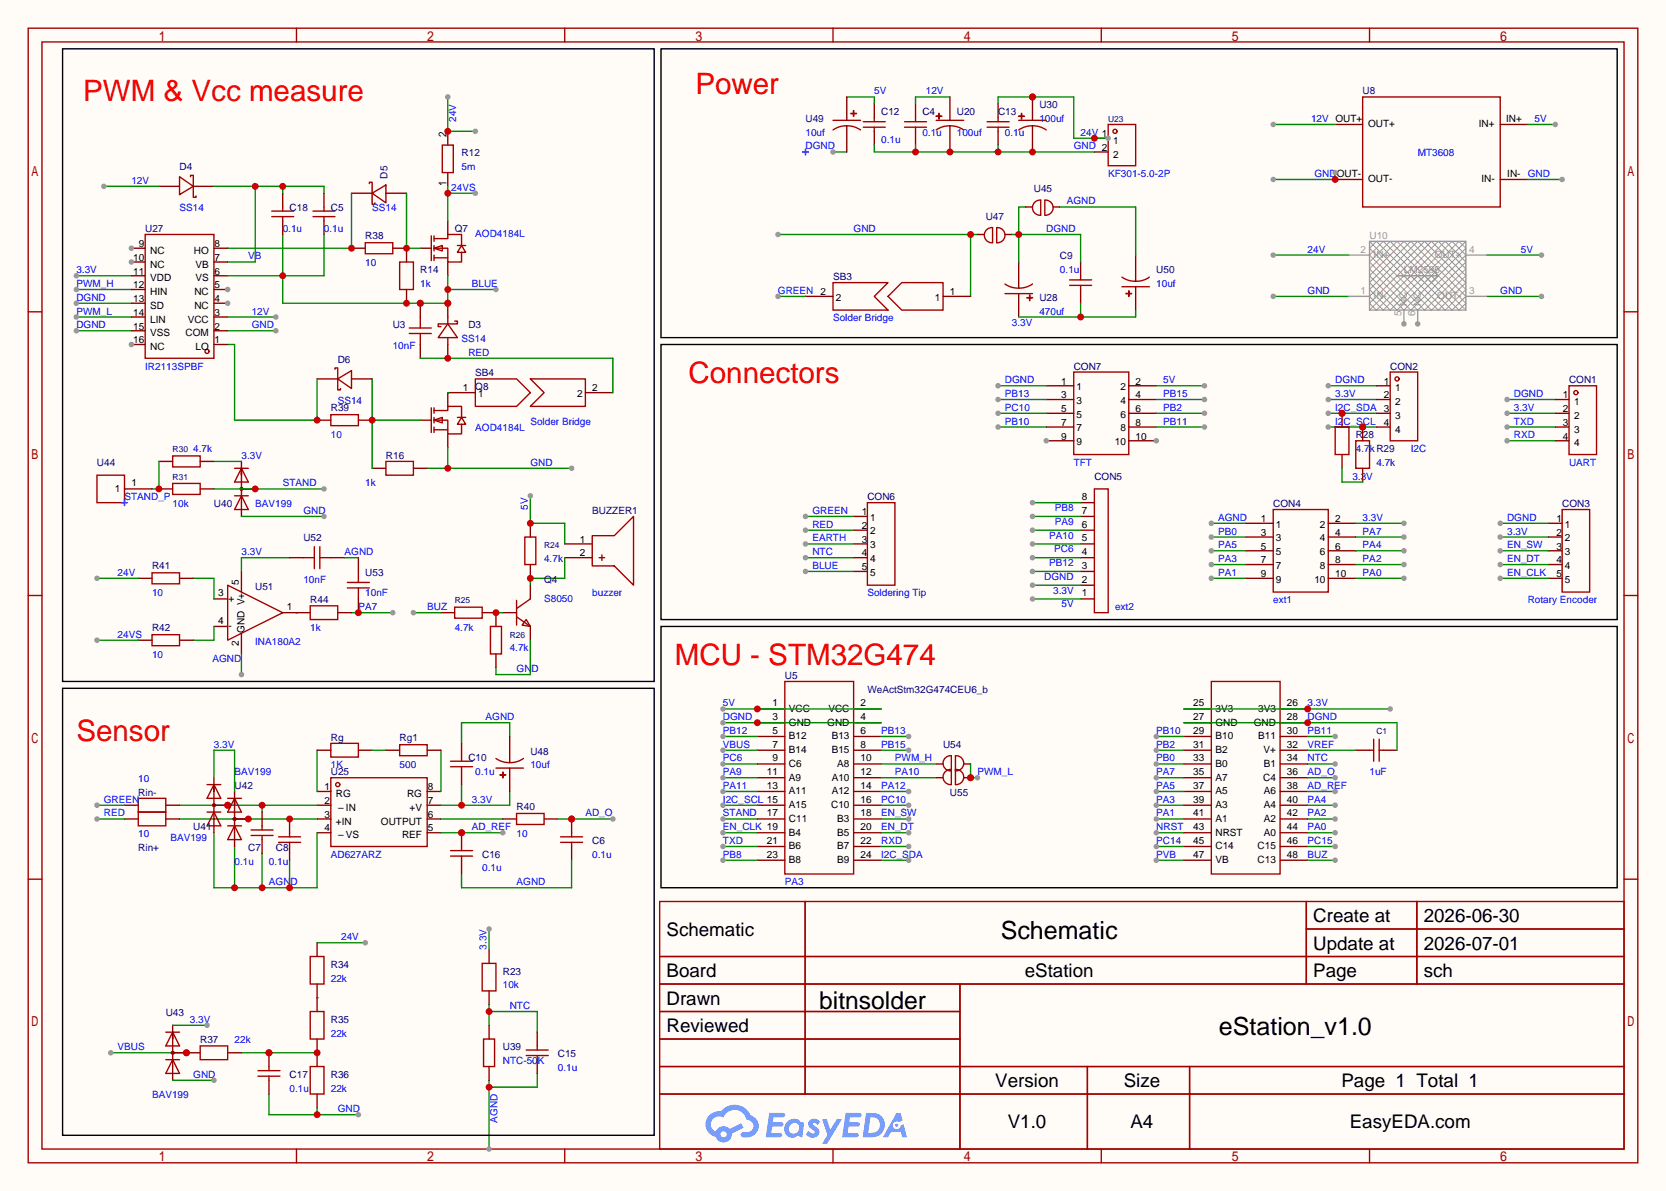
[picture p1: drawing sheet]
<svg xmlns="http://www.w3.org/2000/svg" width="308mm" height="220mm" viewBox="0 0 308 220" stroke-linecap="round" stroke-linejoin="round" font-family="sans-serif">
<defs><g id="words">
<g font-size="5.5" fill="#f00">
<text x="128.4" y="17.4">Power</text>
<text x="15.4" y="18.7">PWM &amp; Vcc measure</text>
<text x="127.1" y="70.8">Connectors</text>
<text x="124.6" y="122.9">MCU - STM32G474</text>
<text x="14.1" y="136.8">Sensor</text>
</g>
<g font-size="4.6">
<text x="184.8" y="173.4">Schematic</text>
<text x="225.1" y="191.2">eStation_v1.0</text>
</g>
<text font-size="4.5" x="151.3" y="186.4">bitnsolder</text>
<g font-size="3.5">
<text x="123.1" y="172.8">Schematic</text>
<text x="242.5" y="170.3">Create at</text>
<text x="262.9" y="170.3">2026-06-30</text>
<text x="242.5" y="175.4">Update at</text>
<text x="262.9" y="175.4">2026-07-01</text>
<text x="123.1" y="180.5">Board</text>
<text x="123.1" y="185.5">Drawn</text>
<text x="189.2" y="180.5">eStation</text>
<text x="242.5" y="180.5">Page</text>
<text x="262.9" y="180.5">sch</text>
<text x="123.1" y="190.6">Reviewed</text>
<text x="183.8" y="200.8">Version</text>
<text x="207.5" y="200.8">Size</text>
<text x="247.7" y="200.8">Page 1 Total 1</text>
<text x="186.1" y="208.4">V1.0</text>
<text x="208.7" y="208.4">A4</text>
<text x="249.2" y="208.4">EasyEDA.com</text>
</g>
<g font-size="1.8" fill="#00f">
<text x="161.4" y="17.4">5V</text>
<text x="170.9" y="17.4">12V</text>
<text x="84.2" y="22.5" transform="rotate(-90 84.2 22.5)">24V</text>
<text x="191.9" y="22.5">100uf</text>
<text x="242.1" y="22.5">12V OUT+</text>
<text x="283.3" y="22.5">5V</text>
<text x="148.7" y="25.1">10uf</text>
<text x="148.7" y="27.6">DGND</text>
<text x="162.7" y="26.3">0.1u</text>
<text x="170.3" y="25.1">0.1u</text>
<text x="176.7" y="25.1">100uf</text>
<text x="185.5" y="25.1">0.1u</text>
<text x="198.2" y="27.6">GND 2</text>
<text x="199.5" y="25.1">24V 1</text>
<text x="261.7" y="28.9">MT3608</text>
<text x="24.3" y="34">12V</text>
<text x="83.3" y="35.2">24VS</text>
<text x="85.2" y="31.4">5m</text>
<text x="204.6" y="32.7">KF301-5.0-2P</text>
<text x="242.7" y="32.7">GNDOUT-</text>
<text x="282.1" y="32.7">GND</text>
<text x="33.1" y="39">SS14</text>
<text x="68.7" y="39">SS14</text>
<text x="197" y="37.8">AGND</text>
<text x="45.8" y="47.9">VB</text>
<text x="52.2" y="42.8">0.1u</text>
<text x="59.8" y="42.8">0.1u</text>
<text x="87.8" y="43.9">AOD4184L</text>
<text x="157.6" y="42.8">GND</text>
<text x="193.2" y="42.8">DGND</text>
<text x="241.4" y="46.7">24V</text>
<text x="280.8" y="46.7">5V</text>
<text x="14.1" y="53">PWM_H</text>
<text x="14.1" y="50.5">3.3V</text>
<text x="67.4" y="49.2">10</text>
<text x="77.6" y="53">1k</text>
<text x="87.1" y="53">BLUE</text>
<text x="195.7" y="50.5">0.1u</text>
<text x="213.5" y="53">10uf</text>
<text x="14.1" y="55.5">DGND</text>
<text x="14.1" y="58.1">PWM_L</text>
<text x="46.5" y="58.1">12V</text>
<text x="143.6" y="54.3">GREEN</text>
<text x="153.8" y="59.4">Solder Bridge</text>
<text x="191.9" y="58.1">470uf</text>
<text x="241.4" y="54.3">GND</text>
<text x="277" y="54.3">GND</text>
<text x="14.1" y="60.6">DGND</text>
<text x="46.5" y="60.6">GND</text>
<text x="72.5" y="64.4">10nF</text>
<text x="85.2" y="63.2">SS14</text>
<text x="86.5" y="65.7">RED</text>
<text x="186.8" y="60.1">3.3V</text>
<text x="26.8" y="68.2">IR2113SPBF</text>
<text x="185.5" y="70.8">DGND</text>
<text x="214.8" y="70.8">5V</text>
<text x="246.5" y="70.8">DGND</text>
<text x="62.4" y="74.6">SS14</text>
<text x="185.5" y="73.3">PB13</text>
<text x="185.5" y="75.9">PC10</text>
<text x="214.8" y="73.3">PB15</text>
<text x="214.8" y="75.9">PB2</text>
<text x="246.5" y="73.3">3.3V</text>
<text x="246.5" y="75.9">I2C_SDA</text>
<text x="279.5" y="73.3">DGND</text>
<text x="279.5" y="75.9">3.3V</text>
<text x="35.7" y="83.5">4.7k</text>
<text x="61.1" y="80.9">10</text>
<text x="87.8" y="79.7">AOD4184L</text>
<text x="97.9" y="78.4">Solder Bridge</text>
<text x="185.5" y="78.4">PB10</text>
<text x="214.8" y="78.4">PB11</text>
<text x="246.5" y="78.4">I2C_SCL</text>
<text x="250.3" y="83.5">4.7k R29</text>
<text x="260.5" y="83.5">I2C</text>
<text x="279.5" y="78.4">TXD</text>
<text x="279.5" y="80.9">RXD</text>
<text x="44.6" y="84.8">3.3V</text>
<text x="52.2" y="89.8">STAND</text>
<text x="67.4" y="89.8">1k</text>
<text x="97.9" y="86">GND</text>
<text x="198.2" y="86">TFT</text>
<text x="249.7" y="88.6">3.3V</text>
<text x="254.1" y="86">4.7k</text>
<text x="289.7" y="86">UART</text>
<text x="23" y="92.4">STAND_P</text>
<text x="31.9" y="93.6">10k</text>
<text x="47.1" y="93.6">BAV199</text>
<text x="56" y="94.9">GND</text>
<text x="97.5" y="94.1" transform="rotate(-90 97.5 94.1)">5V</text>
<text x="150" y="94.9">GREEN</text>
<text x="194.8" y="94.4">PB8</text>
<text x="150" y="97.5">RED</text>
<text x="150" y="100">EARTH</text>
<text x="193.7" y="99.5">PA10</text>
<text x="194.8" y="96.9">PA9</text>
<text x="224.9" y="96.2">AGND</text>
<text x="224.9" y="98.7">PB0</text>
<text x="224.9" y="101.3">PA5</text>
<text x="251.6" y="96.2">3.3V</text>
<text x="251.6" y="98.7">PA7</text>
<text x="251.6" y="101.3">PA4</text>
<text x="278.3" y="96.2">DGND</text>
<text x="278.3" y="98.7">3.3V</text>
<text x="278.3" y="101.3">EN_SW</text>
<text x="21.7" y="106.3">24V</text>
<text x="44.6" y="102.5">3.3V</text>
<text x="56" y="107.6">10nF</text>
<text x="63.6" y="102.5">AGND</text>
<text x="100.5" y="103.8">4.7k</text>
<text x="150" y="102.5">NTC</text>
<text x="150" y="105.1">BLUE</text>
<text x="192.8" y="107.1">DGND</text>
<text x="193.7" y="104.6">PB12</text>
<text x="194.7" y="102">PC6</text>
<text x="224.9" y="103.8">PA3</text>
<text x="224.9" y="106.3">PA1</text>
<text x="251.6" y="103.8">PA2</text>
<text x="251.6" y="106.3">PA0</text>
<text x="278.3" y="103.8">EN_DT</text>
<text x="278.3" y="106.3">EN_CLK</text>
<text x="28.1" y="110.2">10</text>
<text x="66.2" y="112.7">PA7</text>
<text x="67.4" y="110.2">10nF</text>
<text x="78.9" y="112.7">BUZ</text>
<text x="100.5" y="111.2">S8050</text>
<text x="109.3" y="110.2">buzzer</text>
<text x="160.1" y="110.2">Soldering Tip</text>
<text x="194.4" y="109.6">3.3V</text>
<text x="196" y="112.2">5V</text>
<text x="205.9" y="112.7">ext2</text>
<text x="235.1" y="111.4">ext1</text>
<text x="282.1" y="111.4">Rotary Encoder</text>
<text x="21.7" y="117.8">24VS</text>
<text x="47.1" y="119">INA180A2</text>
<text x="57.3" y="116.5">1k</text>
<text x="83.9" y="116.5">4.7k</text>
<text x="28.1" y="121.6">10</text>
<text x="39.2" y="122.3">AGND</text>
<text x="94.1" y="120.3">4.7k</text>
<text x="95.4" y="124.1">GND</text>
<text x="133.5" y="130.5">5V</text>
<text x="241.4" y="130.5">3.3V</text>
<text x="89.7" y="133">AGND</text>
<text x="133.5" y="133">DGND</text>
<text x="133.5" y="135.6">PB12</text>
<text x="162.7" y="135.6">PB13</text>
<text x="213.5" y="135.6">PB10</text>
<text x="241.4" y="133">DGND</text>
<text x="241.4" y="135.6">PB11</text>
<text x="39.5" y="138.1">3.3V</text>
<text x="43.3" y="143.2">BAV199</text>
<text x="61.1" y="141.9">1K</text>
<text x="73.8" y="141.9">500</text>
<text x="87.8" y="143.2">0.1u</text>
<text x="97.9" y="141.9">10uf</text>
<text x="133.5" y="138.1">VBUS</text>
<text x="133.5" y="140.6">PC6</text>
<text x="133.5" y="143.2">PA9</text>
<text x="162.7" y="138.1">PB15</text>
<text x="165.2" y="140.6">PWM_H</text>
<text x="165.2" y="143.2">PA10</text>
<text x="180.5" y="143.2">PWM_L</text>
<text x="213.5" y="138.1">PB2</text>
<text x="213.5" y="140.6">PB0</text>
<text x="213.5" y="143.2">PA7</text>
<text x="241.4" y="138.1">VREF</text>
<text x="241.4" y="143.2">AD_O</text>
<text x="241.4" y="140.6">NTC</text>
<text x="252.9" y="143.2">1uF</text>
<text x="19.2" y="148.3">GREEN</text>
<text x="25.5" y="144.4">10</text>
<text x="87.1" y="148.3">3.3V</text>
<text x="133.5" y="145.7">PA11</text>
<text x="133.5" y="148.3">I2C_SCL 15</text>
<text x="162.7" y="145.7">PA12</text>
<text x="162.7" y="148.3">PC10</text>
<text x="213.5" y="145.7">PA5</text>
<text x="213.5" y="148.3">PA3</text>
<text x="241.4" y="145.7">AD_REF</text>
<text x="241.4" y="148.3">PA4</text>
<text x="19.2" y="150.8">RED</text>
<text x="25.5" y="154.6">10</text>
<text x="31.5" y="155.4">BAV199</text>
<text x="87.1" y="153.3">AD_REF</text>
<text x="95.4" y="154.6">10</text>
<text x="108.1" y="150.8">AD_O</text>
<text x="133.5" y="150.8">STAND</text>
<text x="133.5" y="153.3">EN_CLK 19</text>
<text x="133.5" y="155.9">TXD</text>
<text x="162.7" y="150.8">EN_SW</text>
<text x="162.7" y="153.3">EN_DT</text>
<text x="162.7" y="155.9">RXD</text>
<text x="213.5" y="150.8">PA1</text>
<text x="213.5" y="153.3">NRST</text>
<text x="213.5" y="155.9">PC14</text>
<text x="241.4" y="150.8">PA2</text>
<text x="241.4" y="153.3">PA0</text>
<text x="241.4" y="155.9">PC15</text>
<text x="43.3" y="159.7">0.1u</text>
<text x="49.7" y="159.7">0.1u</text>
<text x="61.1" y="158.4">AD627ARZ</text>
<text x="89" y="161">0.1u</text>
<text x="109.3" y="158.4">0.1u</text>
<text x="133.5" y="158.4">PB8</text>
<text x="162.7" y="158.4">I2C_SDA</text>
<text x="213.5" y="158.4">PVB</text>
<text x="241.4" y="158.4">BUZ</text>
<text x="49.7" y="163.5">AGND</text>
<text x="95.4" y="163.5">AGND</text>
<text x="144.9" y="163.5">PA3</text>
<text x="63" y="173.7">24V</text>
<text x="89.8" y="175.4" transform="rotate(-90 89.8 175.4)">3.3V</text>
<text x="61.1" y="181.3">22k</text>
<text x="92.8" y="182.5">10k</text>
<text x="35.1" y="188.9">3.3V</text>
<text x="61.1" y="191.4">22k</text>
<text x="94.1" y="186.4">NTC</text>
<text x="21.7" y="194">VBUS</text>
<text x="43.3" y="192.7">22k</text>
<text x="92.8" y="196.5">NTC-50K</text>
<text x="103" y="197.8">0.1u</text>
<text x="28.1" y="202.9">BAV199</text>
<text x="35.7" y="199.1">GND</text>
<text x="53.5" y="201.6">0.1u</text>
<text x="61.1" y="201.6">22k</text>
<text x="62.4" y="205.4">GND</text>
<text x="91.9" y="207.4" transform="rotate(-90 91.9 207.4)">AGND</text>
</g>
<g font-size="1.8" fill="#000080">
<text x="251.6" y="17.4">U8</text>
<text x="148.7" y="22.5">U49</text>
<text x="162.7" y="21.3">C12</text>
<text x="170.3" y="21.3">C4</text>
<text x="176.7" y="21.3">U20</text>
<text x="184.3" y="21.3">C13</text>
<text x="191.9" y="20">U30</text>
<text x="85.2" y="28.9">R12</text>
<text x="33.1" y="31.4">D4</text>
<text x="71.5" y="33" transform="rotate(-90 71.5 33)">D5</text>
<text x="190.9" y="35.5">U45</text>
<text x="53.5" y="39">C18</text>
<text x="61.1" y="39">C5</text>
<text x="182" y="40.6">U47</text>
<text x="26.8" y="42.8">U27</text>
<text x="67.4" y="44.1">R38</text>
<text x="83.9" y="42.8">Q7</text>
<text x="195.7" y="47.9">C9</text>
<text x="77.6" y="50.5">R14</text>
<text x="153.8" y="51.7">SB3</text>
<text x="213.5" y="50.5">U50</text>
<text x="191.9" y="55.5">U28</text>
<text x="72.5" y="60.6">U3</text>
<text x="86.5" y="60.6">D3</text>
<text x="62.4" y="67">D6</text>
<text x="87.8" y="69.5">SB4</text>
<text x="198.2" y="68.2">CON7</text>
<text x="256.7" y="68.2">CON2</text>
<text x="289.7" y="70.8">CON1</text>
<text x="61.1" y="75.9">R39</text>
<text x="87.8" y="72.1">Q8</text>
<text x="250.3" y="80.9">R28</text>
<text x="17.9" y="86">U44</text>
<text x="71.2" y="84.8">R16</text>
<text x="202.1" y="88.6">CON5</text>
<text x="39.5" y="93.6">U40</text>
<text x="109.3" y="94.9">BUZZER1</text>
<text x="160.1" y="92.4">CON6</text>
<text x="235.1" y="93.6">CON4</text>
<text x="288.4" y="93.6">CON3</text>
<text x="56" y="100">U52</text>
<text x="28.1" y="105.1">R41</text>
<text x="67.4" y="106.3">U53</text>
<text x="100.5" y="107.6">Q4</text>
<text x="47.1" y="108.9">U51</text>
<text x="57.3" y="111.4">R44</text>
<text x="28.1" y="116.5">R42</text>
<text x="144.9" y="125.4">U5</text>
<text x="160.1" y="127.9">WeActStm32G474CEU6_b</text>
<text x="61.1" y="136.8">Rg</text>
<text x="73.8" y="136.8">Rg1</text>
<text x="61.1" y="143.2">U25</text>
<text x="86.5" y="140.6">C10</text>
<text x="97.9" y="139.4">U48</text>
<text x="174.1" y="138.1">U54</text>
<text x="25.5" y="147">Rin-</text>
<text x="43.3" y="145.7">U42</text>
<text x="95.4" y="149.5">R40</text>
<text x="175.4" y="147">U55</text>
<text x="35.7" y="153.3">U41</text>
<text x="109.3" y="155.9">C6</text>
<text x="25.5" y="157.1">Rin+</text>
<text x="45.8" y="157.1">C7</text>
<text x="50.9" y="157.1">C8</text>
<text x="89" y="158.4">C16</text>
<text x="61.1" y="178.7">R34</text>
<text x="92.8" y="180">R23</text>
<text x="30.6" y="187.6">U43</text>
<text x="61.1" y="188.9">R35</text>
<text x="37" y="192.7">R37</text>
<text x="92.8" y="194">U39</text>
<text x="103" y="195.2">C15</text>
<text x="53.5" y="199.1">C17</text>
<text x="61.1" y="199.1">R36</text>
</g>
<g font-size="1.8">
<text x="252.6" y="23.5">OUT+</text>
<text x="273" y="23.5">IN+</text>
<text x="278.1" y="22.5">IN+</text>
<text x="205.5" y="26.6">1</text>
<text x="205.5" y="29.1">2</text>
<text x="252.6" y="33.7">OUT-</text>
<text x="273.5" y="33.7">IN-</text>
<text x="278.3" y="32.7">IN-</text>
<text x="25.6" y="45.6">9</text>
<text x="27.7" y="46.9">NC</text>
<text x="35.8" y="46.9">HO</text>
<text x="39.6" y="45.6">8</text>
<text x="24.6" y="48.2">10</text>
<text x="24.6" y="50.7">11</text>
<text x="24.6" y="53.2">12</text>
<text x="27.7" y="49.4">NC</text>
<text x="27.7" y="52">VDD</text>
<text x="36.1" y="52">VS</text>
<text x="36.1" y="49.4">VB</text>
<text x="39.6" y="53.2">5</text>
<text x="39.6" y="50.7">6</text>
<text x="39.6" y="48.2">7</text>
<text x="24.6" y="55.8">13</text>
<text x="24.6" y="58.3">14</text>
<text x="27.7" y="54.5">HIN</text>
<text x="27.7" y="57">SD</text>
<text x="27.7" y="59.6">LIN</text>
<text x="34.7" y="59.6">VCC</text>
<text x="35.9" y="57">NC</text>
<text x="35.9" y="54.5">NC</text>
<text x="39.6" y="58.3">3</text>
<text x="39.6" y="55.8">4</text>
<text x="151.5" y="54.5">2</text>
<text x="154.3" y="55.5">2</text>
<text x="172.6" y="55.5">1</text>
<text x="175.4" y="54.5">1</text>
<text x="24.6" y="60.9">15</text>
<text x="24.6" y="63.4">16</text>
<text x="27.7" y="62.1">VSS</text>
<text x="27.7" y="64.7">NC</text>
<text x="34.2" y="62.1">COM</text>
<text x="36.1" y="64.7">LO</text>
<text x="39.6" y="63.4">1</text>
<text x="39.6" y="60.9">2</text>
<text x="196" y="71">1</text>
<text x="209.7" y="71">2</text>
<text x="255.5" y="71">1</text>
<text x="85.5" y="72.3">1</text>
<text x="88.3" y="73.3">1</text>
<text x="106.5" y="73.3">2</text>
<text x="109.3" y="72.3">2</text>
<text x="196" y="76.1">5</text>
<text x="196" y="73.6">3</text>
<text x="198.8" y="77.1">5</text>
<text x="198.8" y="74.6">3</text>
<text x="198.8" y="72">1</text>
<text x="206.9" y="77.1">6</text>
<text x="206.9" y="74.6">4</text>
<text x="206.9" y="72">2</text>
<text x="209.7" y="76.1">6</text>
<text x="209.7" y="73.6">4</text>
<text x="255.5" y="76.1">3</text>
<text x="255.5" y="73.6">2</text>
<text x="257.6" y="77.4">3</text>
<text x="257.6" y="74.8">2</text>
<text x="257.6" y="72.3">1</text>
<text x="288.5" y="76.1">2</text>
<text x="288.5" y="73.6">1</text>
<text x="290.6" y="77.4">2</text>
<text x="290.6" y="74.8">1</text>
<text x="196" y="81.2">9</text>
<text x="196" y="78.6">7</text>
<text x="198.8" y="82.2">9</text>
<text x="198.8" y="79.7">7</text>
<text x="205.8" y="82.2">10</text>
<text x="206.9" y="79.7">8</text>
<text x="209.7" y="81.2">10</text>
<text x="209.7" y="78.6">8</text>
<text x="255.5" y="78.6">4</text>
<text x="257.6" y="79.9">4</text>
<text x="288.5" y="81.2">4</text>
<text x="288.5" y="78.6">3</text>
<text x="290.6" y="82.4">4</text>
<text x="290.6" y="79.9">3</text>
<text x="24.3" y="89.8">1</text>
<text x="21.2" y="90.9">1</text>
<text x="159.1" y="95.1">1</text>
<text x="199.8" y="94.9">7</text>
<text x="199.8" y="92.4">8</text>
<text x="107.1" y="100.2">1</text>
<text x="159.1" y="97.7">2</text>
<text x="159.1" y="100.2">3</text>
<text x="160.7" y="96.2">1</text>
<text x="160.7" y="98.7">2</text>
<text x="160.7" y="101.2">3</text>
<text x="199.8" y="100">5</text>
<text x="199.8" y="97.5">6</text>
<text x="232.8" y="101.5">5</text>
<text x="232.8" y="99">3</text>
<text x="232.8" y="96.4">1</text>
<text x="235.6" y="100">3</text>
<text x="235.6" y="97.4">1</text>
<text x="243.7" y="100">4</text>
<text x="243.7" y="97.4">2</text>
<text x="246.5" y="101.5">6</text>
<text x="246.5" y="99">4</text>
<text x="246.5" y="96.4">2</text>
<text x="287.4" y="96.4">1</text>
<text x="287.4" y="99">2</text>
<text x="287.4" y="101.5">3</text>
<text x="288.9" y="97.4">1</text>
<text x="288.9" y="100">2</text>
<text x="44.1" y="108" transform="rotate(-90 44.1 108)">5</text>
<text x="107.1" y="102.8">2</text>
<text x="159.1" y="102.8">4</text>
<text x="159.1" y="105.3">5</text>
<text x="160.7" y="103.8">4</text>
<text x="160.7" y="106.3">5</text>
<text x="199.8" y="107.6">2</text>
<text x="199.8" y="105.1">3</text>
<text x="199.8" y="102.5">4</text>
<text x="232.8" y="106.6">9</text>
<text x="232.8" y="104">7</text>
<text x="235.6" y="107.6">9</text>
<text x="235.6" y="105.1">7</text>
<text x="235.6" y="102.5">5</text>
<text x="242.7" y="107.6">10</text>
<text x="243.7" y="105.1">8</text>
<text x="243.7" y="102.5">6</text>
<text x="246.5" y="106.6">10</text>
<text x="246.5" y="104">8</text>
<text x="287.4" y="104">4</text>
<text x="287.4" y="106.6">5</text>
<text x="288.9" y="102.5">3</text>
<text x="288.9" y="105.1">4</text>
<text x="288.9" y="107.6">5</text>
<text x="40.3" y="110.2">3</text>
<text x="42.2" y="111.2">+</text>
<text x="53" y="112.7">1</text>
<text x="199.8" y="110.2">1</text>
<text x="40.3" y="115.2">4</text>
<text x="42.2" y="116.3">-</text>
<text x="44.1" y="119.4" transform="rotate(-90 44.1 119.4)">2</text>
<text x="45.1" y="116.8" transform="rotate(-90 45.1 116.8)">GND V+</text>
<text x="142.6" y="130.5">1</text>
<text x="145.7" y="131.5">VCC</text>
<text x="152.9" y="131.5">VCC</text>
<text x="158.9" y="130.5">2</text>
<text x="220.3" y="130.5">25</text>
<text x="224.4" y="131.5">3V3</text>
<text x="232.3" y="131.5">3V3</text>
<text x="237.6" y="130.5">26</text>
<text x="142.6" y="133">3</text>
<text x="142.6" y="135.6">5</text>
<text x="145.7" y="134">GND</text>
<text x="145.7" y="136.6">B12</text>
<text x="152.7" y="134">GND</text>
<text x="153.6" y="136.6">B13</text>
<text x="158.9" y="135.6">6</text>
<text x="158.9" y="133">4</text>
<text x="220.3" y="133">27</text>
<text x="220.3" y="135.6">29</text>
<text x="224.4" y="134">GND</text>
<text x="224.4" y="136.6">B10</text>
<text x="231.5" y="134">GND</text>
<text x="232.3" y="136.6">B11</text>
<text x="237.6" y="135.6">30</text>
<text x="237.6" y="133">28</text>
<text x="141.6" y="143.2">11</text>
<text x="142.6" y="138.1">7</text>
<text x="142.6" y="140.6">9</text>
<text x="145.7" y="139.1">B14</text>
<text x="145.7" y="141.7">C6</text>
<text x="153.6" y="139.1">B15</text>
<text x="154.6" y="141.7">A8</text>
<text x="158.9" y="143.2">12</text>
<text x="158.9" y="140.6">10</text>
<text x="158.9" y="138.1">8</text>
<text x="220.3" y="138.1">31</text>
<text x="220.3" y="140.6">33</text>
<text x="220.3" y="143.2">35</text>
<text x="224.4" y="139.1">B2</text>
<text x="224.4" y="141.7">B0</text>
<text x="233.3" y="139.1">V+</text>
<text x="233.3" y="141.7">B1</text>
<text x="237.6" y="143.2">36</text>
<text x="237.6" y="140.6">34</text>
<text x="237.6" y="138.1">32</text>
<text x="59.9" y="145.9">1</text>
<text x="59.9" y="148.5">2</text>
<text x="62" y="147.2">RG</text>
<text x="63.9" y="149.8">IN</text>
<text x="75.2" y="147.2">RG</text>
<text x="75.6" y="149.8">+V</text>
<text x="79" y="148.5">7</text>
<text x="79" y="145.9">8</text>
<text x="141.6" y="145.7">13</text>
<text x="145.7" y="144.2">A9</text>
<text x="145.7" y="146.7">A11</text>
<text x="145.7" y="149.3">A15</text>
<text x="153.5" y="149.3">C10</text>
<text x="153.6" y="146.7">A12</text>
<text x="153.6" y="144.2">A10</text>
<text x="158.9" y="148.3">16</text>
<text x="158.9" y="145.7">14</text>
<text x="220.3" y="145.7">37</text>
<text x="220.3" y="148.3">39</text>
<text x="224.4" y="144.2">A7</text>
<text x="224.4" y="146.7">A5</text>
<text x="224.4" y="149.3">A3</text>
<text x="233.2" y="144.2">C4</text>
<text x="233.3" y="149.3">A4</text>
<text x="233.3" y="146.7">A6</text>
<text x="237.6" y="148.3">40</text>
<text x="237.6" y="145.7">38</text>
<text x="59.9" y="151">3</text>
<text x="59.9" y="153.6">4</text>
<text x="62" y="152.3">+IN</text>
<text x="63.9" y="154.8">VS</text>
<text x="70.3" y="152.3">OUTPUT</text>
<text x="74.2" y="154.8">REF</text>
<text x="79" y="153.6">5</text>
<text x="79" y="151">6</text>
<text x="141.6" y="150.8">17</text>
<text x="141.6" y="155.9">21</text>
<text x="145.7" y="151.8">C11</text>
<text x="145.7" y="154.4">B4</text>
<text x="154.6" y="154.4">B5</text>
<text x="154.6" y="151.8">B3</text>
<text x="158.9" y="155.9">22</text>
<text x="158.9" y="153.3">20</text>
<text x="158.9" y="150.8">18</text>
<text x="220.3" y="150.8">41</text>
<text x="220.3" y="153.3">43</text>
<text x="220.3" y="155.9">45</text>
<text x="224.4" y="151.8">A1</text>
<text x="224.4" y="154.4">NRST</text>
<text x="233.3" y="154.4">A0</text>
<text x="233.3" y="151.8">A2</text>
<text x="237.6" y="155.9">46</text>
<text x="237.6" y="153.3">44</text>
<text x="237.6" y="150.8">42</text>
<text x="141.6" y="158.4">23</text>
<text x="145.7" y="156.9">B6</text>
<text x="145.7" y="159.4">B8</text>
<text x="154.6" y="159.4">B9</text>
<text x="154.6" y="156.9">B7</text>
<text x="158.9" y="158.4">24</text>
<text x="220.3" y="158.4">47</text>
<text x="224.4" y="156.9">C14</text>
<text x="224.4" y="159.4">VB</text>
<text x="232.2" y="159.4">C13</text>
<text x="232.2" y="156.9">C15</text>
<text x="237.6" y="158.4">48</text>
</g>
<g font-size="1.8" fill="#999">
<text x="251.2" y="46.7">2</text>
<text x="252.9" y="44.1">U10</text>
<text x="253.6" y="47.7">IN+</text>
<text x="264.9" y="47.7">OUT+</text>
<text x="271.3" y="46.7">4</text>
<text x="259.2" y="50.5">LM2596</text>
<text x="251.2" y="54.3">1</text>
<text x="253.6" y="55.3">IN-</text>
<text x="258.7" y="58.3" transform="rotate(-90 258.7 58.3)">5</text>
<text x="259.8" y="56.5" transform="rotate(-90 259.8 56.5)">NC</text>
<text x="261.3" y="58.3" transform="rotate(-90 261.3 58.3)">6</text>
<text x="262.3" y="56.5" transform="rotate(-90 262.3 56.5)">NC</text>
<text x="265.4" y="55.3">OUT-</text>
<text x="271.3" y="54.3">3</text>
</g>
<g font-size="1.6" fill="#000080">
<text x="204.6" y="22.5">U23</text>
<text x="31.9" y="83.5">R30</text>
<text x="31.9" y="88.6">R31</text>
<text x="100.5" y="101.3">R24</text>
<text x="83.9" y="111.4">R25</text>
<text x="94.1" y="117.8">R26</text>
<text x="254.1" y="135.6">C1</text>
</g>
</g></defs>
<path d="M0 0h307.6v220h-307.6z" fill="#fffcf7"/>
<g fill="none" stroke="#a10000" stroke-width=".25">
<path d="M5.2 5.2h297.2v209.6h-297.2zM7.7 7.7h292.1v204.5h-292.1zM54.7 5.2v2.5M104.3 5.2v2.5M153.8 5.2v2.5M203.3 5.2v2.5M252.9 5.2v2.5M5.2 57.6h2.5M299.8 57.6h2.6M5.2 110h2.5M299.8 110h2.6M5.2 162.4h2.5"/>
<path d="M121.8 166.5h178v45.7h-178zM121.8 176.7h178M148.7 166.5v35.6M241.2 166.5v15.2M241.2 171.6h58.6M261.6 166.5v15.2M299.8 162.4h2.6M121.8 181.7h178M121.8 186.8h55.4M121.8 197h178M121.8 191.9h55.4M177.2 181.7v30.5"/>
<path d="M200.8 197v15.2M219.6 197v15.2M54.7 212.2v2.6M104.3 212.2v2.6M121.8 202.1h178M153.8 212.2v2.6M203.3 212.2v2.6M252.9 212.2v2.6"/>
</g>
<g fill="#5487ff">
<path d="M149.5 206.9a1.3 1.3 0 0 1 1.9 .3l-.4 .6a.54 .54 0 0 0-1-.2l.2 .2a1.58 1.58 0 0 1 1 1.5 1.43 1.43 0 0 1-2.4 .2l.5-.6a.64 .64 0 0 0 .5 .5 .64 .64 0 0 0 .6-.3l-.1-.3a1.6 1.6 0 0 1-1.1-1.5z"/>
<path d="M151.8 206.7h.8l.7 2 1.2-2h.9l-2.7 4.5h-.9l1-1.6z"/>
<path d="M142 205.5h1.7a1.31 1.31 0 0 1 1.2 .2 .4 .4 0 0 1-.3 .6h-1.8l-.1 1h1.6a.4 .4 0 0 1 .3 .4 .4 .4 0 0 1-.4 .4h-1.6l-.2 1.2 .8-.1a1.23 1.23 0 0 1 1.2 .2 .39 .39 0 0 1-.4 .6h-2.6z"/>
<path d="M156.1 205.5h1.7a1.32 1.32 0 0 1 1.2 .2 .39 .39 0 0 1-.3 .6h-1.8l-.1 1h1.6a.4 .4 0 0 1 .4 .4 .4 .4 0 0 1-.5 .4h-1.6l-.2 1.1h.8a1.23 1.23 0 0 1 1.2 .2 .39 .39 0 0 1-.4 .6h-2.6z"/>
<path d="M165.5 205.6h.8l.3 1.3-.6 .3a.75 .75 0 0 0-1.1 .3 .75 .75 0 0 0 .5 1.1 .75 .75 0 0 0 .9-.7l.5-.3 .6 2.4h-.8l-.3-.9h-1.8l-.5 .9h-1z"/>
<path d="M159.9 205.6l-.6 4.4h1.4a2.27 2.27 0 0 0 2.7-2.3 2.27 2.27 0 0 0-2.7-2.1zM160.7 206.3a1.5 1.5 0 0 1 1.8 1.6 1.5 1.5 0 0 1-1.9 1.3h-.3z"/>
<path d="M145.4 207.2a1.62 1.62 0 0 0-.4 2.1 1.62 1.62 0 0 0 2 .6l.3-.2 .4 .2 .4 .1 .3-2.4-.1-.3-.5-.1a1.58 1.58 0 0 0-2.4 0zM146 207.7a.99 .99 0 0 1 1.6 .3 .99 .99 0 0 1-.9 1.4 .94 .94 0 0 1-1-.6 .94 .94 0 0 1 .3-1.1z"/>
<path d="M131 206a2.37 2.37 0 0 0 1.1 4 1.54 1.54 0 0 0 1.8 1 1.54 1.54 0 0 0 1.2-1.6l2.2-1.1-.5-.8-2.1 1a1.57 1.57 0 0 0-2.6 .5 1.5 1.5 0 0 1-.7-2.1 1.5 1.5 0 0 1 2.2-.5 2.23 2.23 0 0 1 2.3-1.4 2.23 2.23 0 0 1 2 1.8 1.16 1.16 0 0 1 1.2 1.1 1.16 1.16 0 0 1-1.1 1.2h-.7a.47 .47 0 0 0-.5 .4 .47 .47 0 0 0 .4 .5 2.23 2.23 0 0 0 2.2-.6 2.23 2.23 0 0 0 .5-2.3 2.16 2.16 0 0 0-1.3-1.1 3.2 3.2 0 0 0-5.5-.7l-1.1 .1zM133 209.5a.6 .6 0 0 1 1.2 0 .6 .6 0 0 1-1.2 0z"/>
<circle cx="165.6" cy="207.8" r=".28"/>
</g>
<path d="M251.6 17.9h25.4v20.3h-25.4z" fill="none" stroke="#a10000" stroke-width=".25"/>
<path d="M246.5 23h5.1M246.5 33.1h5.1M277 23h5.1M277 33.1h5.1" fill="none" stroke="#870000" stroke-width=".25"/>
<path d="M235.1 47.1h13.9" fill="none" stroke="#008700" stroke-width=".25"/>
<circle cx="235.1" cy="47.1" r=".51" fill="#999"/>
<path d="M235.1 23h11.4" fill="none" stroke="#008700" stroke-width=".25"/>
<circle cx="235.1" cy="23" r=".51" fill="#999"/>
<g fill="none" stroke="#a10000" stroke-width=".25">
<path d="M81.7 26.8h2v5.1h-2zM167 22.5h4.1M167 23.5h4.1M169 21.7v.8M169 23.5v.8M172.8 21.5h1.1zM172.8 24a4.6 4.6 0 0 1 5.1 0M172.8 22.2h5.1M173.4 21v1zM204.6 23h5.1v7.6h-5.1zM79.6 75.3v4.6M80.1 77.6l1.6-.5v1z"/>
<path d="M80.1 75.8h2.6v-.7h2.5v2M80.1 77.6h2.6v2.5h2.5v-1.7M80.1 79.4h2.6M80.1 75.3v1M80.1 77.1v1M80.1 78.9v1M84.5 77.1h1.5M85.2 77.1l.8 1.3h-1.5zM71.2 85.2h5.1v2.6h-5.1z"/>
<circle cx="205.9" cy="24.3" r=".38"/>
</g>
<g fill="none" stroke="#870000" stroke-width=".25">
<path d="M169 19.2v2.5M175.4 17.9v4.3M82.7 24.3v2.5M82.7 31.9v2.5M169 24.3v2.5M175.4 23.2v4.9M202.1 25.5h2.5M202.1 28.1h2.5M77.6 77.6h2M82.7 72.5v2.6M68.7 86.5h2.5M76.3 86.5h2.6"/>
<path d="M82.7 80.1v2.6"/>
</g>
<path d="M175.4 17.9h-6.4v1.3M184.3 19.2v-1.3h13.9v7.6h6.4" fill="none" stroke="#008700" stroke-width=".25"/>
<g fill="#c00">
<circle cx="202.1" cy="25.5" r=".63"/>
<circle cx="190.6" cy="17.9" r=".63"/>
</g>
<circle cx="204.6" cy="25.5" r=".51" fill="#999"/>
<path d="M42 58.5h8.9M68.7 77.6h8.9M68.7 70v16.5" fill="none" stroke="#008700" stroke-width=".25"/>
<path d="M75.1 45.8v2.6M75.1 53.5v2.5" fill="none" stroke="#870000" stroke-width=".25"/>
<path d="M73.8 48.4h2.5v5.1h-2.5z" fill="none" stroke="#a10000" stroke-width=".25"/>
<circle cx="50.9" cy="58.5" r=".51" fill="#999"/>
<path d="M42 61.1h8.9" fill="none" stroke="#008700" stroke-width=".25"/>
<circle cx="50.9" cy="61.1" r=".51" fill="#999"/>
<path d="M79.6 43.6v4.5M80.1 45.8l1.6-.5v1.1zM80.1 44.1h2.6v-.8h2.5v2M80.1 45.8h2.6v2.6h2.5v-1.8M80.1 47.6h2.6M80.1 43.6v1M80.1 45.3v1.1M80.1 47.1v1M84.5 45.3h1.5M85.2 45.3l.8 1.3h-1.5z" fill="none" stroke="#a10000" stroke-width=".25"/>
<path d="M77.6 45.8h2M82.7 40.8v2.5M82.7 48.4v2.5" fill="none" stroke="#870000" stroke-width=".25"/>
<path d="M82.7 34.4v6.4M82.7 35.7h5.1" fill="none" stroke="#008700" stroke-width=".25"/>
<circle cx="82.7" cy="35.7" r=".63" fill="#c00"/>
<circle cx="87.8" cy="35.7" r=".51" fill="#999"/>
<path d="M68.2 33.9v-.2h.5v4h.5v-.2M68.7 35.7l2.5-1.5v3.3z" fill="none" stroke="#a10000" stroke-width=".25"/>
<path d="M64.9 35.7h3.8M71.2 35.7h3.9" fill="none" stroke="#870000" stroke-width=".25"/>
<path d="M14.1 53.5h10.2" fill="none" stroke="#008700" stroke-width=".25"/>
<circle cx="14.1" cy="53.5" r=".51" fill="#999"/>
<path d="M14.1 56h10.2" fill="none" stroke="#008700" stroke-width=".25"/>
<circle cx="14.1" cy="56" r=".51" fill="#999"/>
<path d="M14.1 58.5h10.2" fill="none" stroke="#008700" stroke-width=".25"/>
<circle cx="14.1" cy="58.5" r=".51" fill="#999"/>
<path d="M14.1 61.1h10.2" fill="none" stroke="#008700" stroke-width=".25"/>
<circle cx="14.1" cy="61.1" r=".51" fill="#999"/>
<path d="M14.1 50.9h10.2" fill="none" stroke="#008700" stroke-width=".25"/>
<circle cx="14.1" cy="50.9" r=".51" fill="#999"/>
<path d="M61.8 68.2v-.3h.6v4.1h.5v-.2M62.4 70l2.5-1.5v3.3z" fill="none" stroke="#a10000" stroke-width=".25"/>
<path d="M58.5 70h3.9M64.9 70h3.8" fill="none" stroke="#870000" stroke-width=".25"/>
<path d="M235.1 54.7h13.9" fill="none" stroke="#008700" stroke-width=".25"/>
<circle cx="235.1" cy="54.7" r=".51" fill="#999"/>
<path d="M246.5 31.9v1.2h-11.4" fill="none" stroke="#008700" stroke-width=".25"/>
<circle cx="246.5" cy="33.1" r=".63" fill="#c00"/>
<g fill="#999">
<circle cx="235.1" cy="33.1" r=".51"/>
<circle cx="246.5" cy="31.9" r=".51"/>
</g>
<path d="M282.1 23h5" fill="none" stroke="#008700" stroke-width=".25"/>
<circle cx="287.1" cy="23" r=".51" fill="#999"/>
<path d="M282.1 33.1h6.3" fill="none" stroke="#008700" stroke-width=".25"/>
<circle cx="288.4" cy="33.1" r=".51" fill="#999"/>
<path d="M274.4 47.1h10.2" fill="none" stroke="#008700" stroke-width=".25"/>
<circle cx="284.6" cy="47.1" r=".51" fill="#999"/>
<path d="M274.4 54.7h10.2" fill="none" stroke="#008700" stroke-width=".25"/>
<circle cx="284.6" cy="54.7" r=".51" fill="#999"/>
<g fill="none" stroke="#a10000" stroke-width=".25">
<path d="M61.1 143.6h17.8v12.7h-17.8z"/>
<circle cx="62.4" cy="144.9" r=".38"/>
</g>
<path d="M58.5 146.2h2.6M58.5 148.7h2.6M58.5 151.3h2.6M58.5 153.8h2.6M78.9 146.2h2.5M78.9 148.7h2.5M78.9 151.3h2.5M78.9 153.8h2.5" fill="none" stroke="#870000" stroke-width=".25"/>
<path d="M85.2 144.9v3.8M94.1 146.2v2.5h-12.7" fill="none" stroke="#008700" stroke-width=".25"/>
<circle cx="85.2" cy="148.7" r=".63" fill="#c00"/>
<path d="M81.4 151.3h11.4M81.4 153.8h11.4" fill="none" stroke="#008700" stroke-width=".25"/>
<circle cx="85.2" cy="153.8" r=".63" fill="#c00"/>
<circle cx="92.8" cy="153.8" r=".51" fill="#999"/>
<path d="M39.5 153.8v10.2h19v-10.2M43.3 156.3v7.7M48.4 157.6v6.4M53.5 158.9v5.1" fill="none" stroke="#008700" stroke-width=".25"/>
<g fill="#c00">
<circle cx="53.5" cy="164" r=".63"/>
<circle cx="48.4" cy="164" r=".63"/>
<circle cx="43.3" cy="164" r=".63"/>
</g>
<path d="M33.1 148.7h25.4M48.4 148.7v1.3" fill="none" stroke="#008700" stroke-width=".25"/>
<g fill="#c00">
<circle cx="48.4" cy="148.7" r=".63"/>
<circle cx="42" cy="148.7" r=".63"/>
</g>
<path d="M58.5 138.6v7.6M81.4 138.6v7.6M94.1 136v-2.5h-8.9v3.8M33.1 151.3h25.4M103 151.3h10.2" fill="none" stroke="#008700" stroke-width=".25"/>
<circle cx="105.5" cy="151.3" r=".63" fill="#c00"/>
<circle cx="113.2" cy="151.3" r=".51" fill="#999"/>
<path d="M58.5 138.6h2.6M66.2 138.6h2.5M23 148.7h2.5M23 151.3h2.5M30.6 148.7h2.5M30.6 151.3h2.5M105.5 151.3v2.5" fill="none" stroke="#870000" stroke-width=".25"/>
<path d="M61.1 137.3h5.1v2.5h-5.1zM25.5 147.4h5.1v2.6h-5.1zM25.5 150h5.1v2.5h-5.1z" fill="none" stroke="#a10000" stroke-width=".25"/>
<circle cx="105.5" cy="151.3" r=".63" fill="#c00"/>
<path d="M53.5 151.3v2.5M105.5 156.3v2.6" fill="none" stroke="#870000" stroke-width=".25"/>
<path d="M103.5 154.6h4.1M103.5 155.6h4.1M105.5 153.8v.8M105.5 155.6v.7" fill="none" stroke="#a10000" stroke-width=".25"/>
<circle cx="53.5" cy="151.3" r=".63" fill="#c00"/>
<path d="M48.4 150v2.5M48.4 155.1v2.5M53.5 156.3v2.6" fill="none" stroke="#870000" stroke-width=".25"/>
<path d="M46.4 154.3h4M46.4 153.3h4M48.4 152.5v.8M48.4 154.3v.8M51.4 154.6h4.1M51.4 155.6h4.1M53.5 153.8v.8M53.5 155.6v.7" fill="none" stroke="#a10000" stroke-width=".25"/>
<path d="M90.3 199.5v12.7M99.2 198.2v2.6h-8.9" fill="none" stroke="#008700" stroke-width=".25"/>
<circle cx="90.3" cy="200.8" r=".63" fill="#c00"/>
<circle cx="90.3" cy="212.2" r=".51" fill="#999"/>
<path d="M105.5 158.9v5.1h-20.3v-2.6M90.3 171.6v3.8" fill="none" stroke="#008700" stroke-width=".25"/>
<path d="M90.3 175.4v2.5M90.3 183v2.5" fill="none" stroke="#870000" stroke-width=".25"/>
<path d="M89 177.9h2.6v5.1h-2.6z" fill="none" stroke="#a10000" stroke-width=".25"/>
<circle cx="90.3" cy="171.6" r=".51" fill="#999"/>
<path d="M90.3 185.5v3.9M90.3 186.8h8.9v3.8" fill="none" stroke="#008700" stroke-width=".25"/>
<circle cx="90.3" cy="186.8" r=".63" fill="#c00"/>
<path d="M68.7 138.6h2.5M17.9 148.7h5.1" fill="none" stroke="#008700" stroke-width=".25"/>
<circle cx="17.9" cy="148.7" r=".51" fill="#999"/>
<path d="M17.9 151.3h5.1" fill="none" stroke="#008700" stroke-width=".25"/>
<circle cx="17.9" cy="151.3" r=".51" fill="#999"/>
<path d="M82.7 17.9v6.4h5.1" fill="none" stroke="#008700" stroke-width=".25"/>
<circle cx="82.7" cy="24.3" r=".63" fill="#c00"/>
<g fill="#999">
<circle cx="82.7" cy="17.9" r=".51"/>
<circle cx="87.8" cy="24.3" r=".51"/>
</g>
<path d="M64.9 35.7v10.1h-22.9M42 63.6h1.3v14h15.2v-7.6" fill="none" stroke="#008700" stroke-width=".25"/>
<g fill="none" stroke="#a10000" stroke-width=".25">
<path d="M26.8 43.3h12.7v22.9h-12.7z"/>
<circle cx="38.2" cy="64.9" r=".38"/>
</g>
<path d="M39.5 58.5h2.5M39.5 56h2.5M39.5 63.6h2.5M39.5 61.1h2.5" fill="none" stroke="#870000" stroke-width=".25"/>
<circle cx="42" cy="56" r=".51" fill="#999"/>
<path d="M39.5 53.5h2.5" fill="none" stroke="#870000" stroke-width=".25"/>
<circle cx="42" cy="53.5" r=".51" fill="#999"/>
<path d="M24.3 45.8h2.5M39.5 50.9h2.5M39.5 48.4h2.5M39.5 45.8h2.5" fill="none" stroke="#870000" stroke-width=".25"/>
<circle cx="24.3" cy="45.8" r=".51" fill="#999"/>
<path d="M24.3 48.4h2.5" fill="none" stroke="#870000" stroke-width=".25"/>
<circle cx="24.3" cy="48.4" r=".51" fill="#999"/>
<path d="M24.3 50.9h2.5M24.3 53.5h2.5M24.3 56h2.5M24.3 58.5h2.5M24.3 61.1h2.5M24.3 63.6h2.5" fill="none" stroke="#870000" stroke-width=".25"/>
<circle cx="24.3" cy="63.6" r=".51" fill="#999"/>
<path d="M33.1 32.6l2.6 1.8-2.6 1.5zM35.2 32.6v-.2h.5v4h.5v-.2" fill="none" stroke="#a10000" stroke-width=".25"/>
<path d="M29.3 34.4h3.8M35.7 34.4h3.8" fill="none" stroke="#870000" stroke-width=".25"/>
<path d="M19.2 34.4h10.1" fill="none" stroke="#008700" stroke-width=".25"/>
<circle cx="19.2" cy="34.4" r=".51" fill="#999"/>
<path d="M59.8 35.7v2.5M59.8 40.8v2.5" fill="none" stroke="#870000" stroke-width=".25"/>
<path d="M57.8 39h4M59.8 38.2v.8M57.8 40h4M59.8 40v.8" fill="none" stroke="#a10000" stroke-width=".25"/>
<path d="M52.2 43.3v12.7h30.5v-5.1M59.8 43.3v7.6h-17.8M82.7 53.5h8.9" fill="none" stroke="#008700" stroke-width=".25"/>
<g fill="#c00">
<circle cx="52.2" cy="50.9" r=".63"/>
<circle cx="75.1" cy="56" r=".63"/>
<circle cx="77.6" cy="56" r=".63"/>
<circle cx="82.7" cy="56" r=".63"/>
<circle cx="82.7" cy="53.5" r=".63"/>
</g>
<circle cx="91.6" cy="53.5" r=".51" fill="#999"/>
<path d="M39.5 34.4h20.3v1.3M47.1 34.4v14h-5.1M52.2 34.4v1.3" fill="none" stroke="#008700" stroke-width=".25"/>
<g fill="#c00">
<circle cx="52.2" cy="34.4" r=".63"/>
<circle cx="47.1" cy="34.4" r=".63"/>
</g>
<path d="M75.1 35.7v10.1h2.5" fill="none" stroke="#008700" stroke-width=".25"/>
<path d="M82.7 56v2.5M82.7 63.6v2.6" fill="none" stroke="#870000" stroke-width=".25"/>
<circle cx="82.7" cy="56" r=".63" fill="#c00"/>
<path d="M77.6 58.5v2.1M82.7 59.8l1.8 2.6h-3.6zM82.7 58.5v1.3M83.9 59.3h.6v.5h-3.6v.5h.5M75.6 61.6h4M75.6 60.6h4M82.7 62.4v1.2" fill="none" stroke="#a10000" stroke-width=".25"/>
<path d="M77.6 56v2.5M77.6 63.6v2.6" fill="none" stroke="#870000" stroke-width=".25"/>
<circle cx="77.6" cy="56" r=".63" fill="#c00"/>
<path d="M185.5 52.5a4.6 4.6 0 0 0 5.1 0M185.5 54.2h5.1M189.6 55h1zM190.1 54.5v1zM197.5 52.7h4M197.5 51.7h4M199.5 50.9v.8M199.5 52.7v.8M77.6 61.6v2" fill="none" stroke="#a10000" stroke-width=".25"/>
<path d="M188.1 48.4v4.8M188.1 54.2v4.3M199.5 48.4v2.5M199.5 53.5v2.5" fill="none" stroke="#870000" stroke-width=".25"/>
<path d="M199.5 56v2.5M209.7 57.3v1.2h-21.6" fill="none" stroke="#008700" stroke-width=".25"/>
<circle cx="199.5" cy="58.5" r=".63" fill="#c00"/>
<path d="M161.4 19.2v2.5M190.6 17.9v4.3M161.4 24.3v2.5M190.6 23.2v4.9M85.2 137.3v2.5M85.2 142.4v2.5" fill="none" stroke="#870000" stroke-width=".25"/>
<path d="M159.4 22.5h4M159.4 23.5h4M161.4 21.7v.8M161.4 23.5v.8M188.1 21.5h1zM188.1 24a4.6 4.6 0 0 1 5.1 0M188.1 22.2h5.1M188.6 21v1zM85.2 139.8v.8M83.2 140.6h4M83.2 141.6h4M85.2 141.6v.8" fill="none" stroke="#a10000" stroke-width=".25"/>
<path d="M156.3 17.9h5.1v1.3" fill="none" stroke="#008700" stroke-width=".25"/>
<circle cx="190.6" cy="17.9" r=".63" fill="#c00"/>
<path d="M184.3 19.2v2.5M184.3 24.3v2.5" fill="none" stroke="#870000" stroke-width=".25"/>
<path d="M182.2 22.5h4.1M182.2 23.5h4.1M184.3 21.7v.8M184.3 23.5v.8" fill="none" stroke="#a10000" stroke-width=".25"/>
<path d="M249 54.7h3.9M249 47.1h3.9M259.2 57.3v2.5M270.6 54.7h3.8M270.6 47.1h3.8" fill="none" stroke="#999" stroke-width=".25"/>
<circle cx="259.2" cy="59.8" r=".51" fill="#999"/>
<path d="M261.7 57.3v2.5" fill="none" stroke="#999" stroke-width=".25"/>
<circle cx="261.7" cy="59.8" r=".51" fill="#999"/>
<path d="M252.9 44.6l12.7 12.7 5-5.1-7.6-7.6-10.1 10.1 2.5 2.6 12.7-12.7 2.5 2.5-10.1 10.2-7.6-7.6 5-5.1 12.7 12.7M254.1 44.6l12.7 12.7 3.8-3.8-8.9-8.9-8.8 8.9 3.8 3.8 12.7-12.7 1.2 1.2-11.4 11.5-6.3-6.4 6.3-6.3 11.4 11.4-1.2 1.3-12.7-12.7-3.8 3.8 8.8 8.9 8.9-8.9-3.8-3.8-12.7 12.7-1.2-1.3 11.4-11.4 6.3 6.3-6.3 6.4-11.4-11.5zM260.5 50.9l.6 .7M270.6 44.6l-12.7 12.7-5-5.1 7.6-7.6 10.1 10.1-2.5 2.6-12.7-12.7-2.5 2.5 10.1 10.2 7.6-7.6-5-5.1-12.7 12.7" fill="none" stroke="#999" stroke-width=".18"/>
<path d="M252.9 44.6h17.7v12.7h-17.7zM257.9 50.9h7.7l-1.3-1.2 1.3 1.2-1.3 1.3" fill="none" stroke="#999" stroke-width=".25"/>
<path d="M97.9 96.6v2.6M97.9 104.3v2.5M104.3 100.5h5M104.3 103h5" fill="none" stroke="#870000" stroke-width=".25"/>
<path d="M96.9 99.2h2v5.1h-2zM109.3 98.9h4.1l3.6-3.5v12.7l-3.6-3.6h-4.1zM110.6 103h1M111.1 102.5v1" fill="none" stroke="#a10000" stroke-width=".25"/>
<path d="M97.9 91.6v5h6.4v3.9" fill="none" stroke="#008700" stroke-width=".25"/>
<circle cx="97.9" cy="96.6" r=".63" fill="#c00"/>
<circle cx="97.9" cy="91.6" r=".51" fill="#999"/>
<path d="M104.3 103v3.8h-6.4v1.3" fill="none" stroke="#008700" stroke-width=".25"/>
<circle cx="97.9" cy="106.8" r=".63" fill="#c00"/>
<path d="M81.4 113.2h2.5M89 113.2h2.6v2.5M92.8 113.2h2.6M97.9 108.1v2.5M97.9 115.7v2.5" fill="none" stroke="#870000" stroke-width=".25"/>
<path d="M83.9 112.1h5.1v2.1h-5.1zM95.4 113.9l2.5 1.8M95.4 110.9v4.5M97.2 114.4l.7 1.3-1.5-.3zM97.9 110.6l-2.5 1.8" fill="none" stroke="#a10000" stroke-width=".25"/>
<path d="M91.6 113.2h1.2M97.9 118.2v6.4h-6.3v-1.3" fill="none" stroke="#008700" stroke-width=".25"/>
<circle cx="91.6" cy="113.2" r=".63" fill="#c00"/>
<path d="M91.6 120.8v2.5" fill="none" stroke="#870000" stroke-width=".25"/>
<path d="M90.6 115.7h2v5.1h-2z" fill="none" stroke="#a10000" stroke-width=".25"/>
<path d="M76.3 113.2h5.1" fill="none" stroke="#008700" stroke-width=".25"/>
<circle cx="76.3" cy="113.2" r=".51" fill="#999"/>
<g fill="none" stroke="#870000" stroke-width=".25">
<path d="M139.8 130.9h5.1M139.8 133.5h5.1M139.8 136h5.1M139.8 138.6h5.1M157.6 130.9h5.1M157.6 133.5h5.1M157.6 136h5.1M157.6 138.6h5.1M218.6 130.9h5M218.6 133.5h5M218.6 136h5M218.6 138.6h5"/>
<path d="M236.3 130.9h5.1M236.3 133.5h5.1M236.3 136h5.1M236.3 138.6h5.1M139.8 141.1h5.1M139.8 143.6h5.1M139.8 146.2h5.1M139.8 148.7h5.1M139.8 151.3h5.1M139.8 153.8h5.1M139.8 156.3h5.1M139.8 158.9h5.1"/>
<path d="M157.6 141.1h5.1M157.6 143.6h5.1M157.6 146.2h5.1M157.6 148.7h5.1M157.6 151.3h5.1M157.6 153.8h5.1M157.6 156.3h5.1M157.6 158.9h5.1M218.6 141.1h5M218.6 143.6h5M218.6 146.2h5M218.6 148.7h5"/>
<path d="M218.6 151.3h5M218.6 153.8h5M218.6 156.3h5M218.6 158.9h5M236.3 141.1h5.1M236.3 143.6h5.1M236.3 146.2h5.1M236.3 148.7h5.1M236.3 151.3h5.1M236.3 153.8h5.1M236.3 156.3h5.1M236.3 158.9h5.1"/>
</g>
<path d="M144.9 125.9h12.7v35.5h-12.7zM223.6 125.9h12.7v35.5h-12.7z" fill="none" stroke="#a10000" stroke-width=".25"/>
<path d="M133.5 133.5h29.2" fill="none" stroke="#008700" stroke-width=".25"/>
<circle cx="139.8" cy="133.5" r=".63" fill="#c00"/>
<circle cx="133.5" cy="133.5" r=".51" fill="#999"/>
<path d="M218.6 130.9h38.1" fill="none" stroke="#008700" stroke-width=".25"/>
<circle cx="241.4" cy="130.9" r=".63" fill="#c00"/>
<circle cx="256.7" cy="130.9" r=".51" fill="#999"/>
<path d="M133.5 130.9h29.2" fill="none" stroke="#008700" stroke-width=".25"/>
<circle cx="139.8" cy="130.9" r=".63" fill="#c00"/>
<circle cx="133.5" cy="130.9" r=".51" fill="#999"/>
<path d="M252.9 138.6h.7M253.6 136.5v4.1M254.6 136.5v4.1M254.6 138.6h.8" fill="none" stroke="#a10000" stroke-width=".25"/>
<path d="M250.3 138.6h2.6M255.4 138.6h2.5" fill="none" stroke="#870000" stroke-width=".25"/>
<path d="M218.6 133.5h39.3v5.1M241.4 138.6h8.9" fill="none" stroke="#008700" stroke-width=".25"/>
<circle cx="241.4" cy="133.5" r=".63" fill="#c00"/>
<path d="M241.4 143.6h5.1" fill="none" stroke="#008700" stroke-width=".25"/>
<circle cx="246.5" cy="143.6" r=".51" fill="#999"/>
<path d="M241.4 146.2h5.1" fill="none" stroke="#008700" stroke-width=".25"/>
<circle cx="246.5" cy="146.2" r=".51" fill="#999"/>
<path d="M241.4 148.7h5.1" fill="none" stroke="#008700" stroke-width=".25"/>
<circle cx="246.5" cy="148.7" r=".51" fill="#999"/>
<path d="M241.4 151.3h5.1" fill="none" stroke="#008700" stroke-width=".25"/>
<circle cx="246.5" cy="151.3" r=".51" fill="#999"/>
<path d="M241.4 153.8h5.1" fill="none" stroke="#008700" stroke-width=".25"/>
<circle cx="246.5" cy="153.8" r=".51" fill="#999"/>
<path d="M241.4 156.3h5.1" fill="none" stroke="#008700" stroke-width=".25"/>
<circle cx="246.5" cy="156.3" r=".51" fill="#999"/>
<path d="M241.4 158.9h5.1" fill="none" stroke="#008700" stroke-width=".25"/>
<circle cx="246.5" cy="158.9" r=".51" fill="#999"/>
<path d="M241.4 141.1h5.1" fill="none" stroke="#008700" stroke-width=".25"/>
<circle cx="246.5" cy="141.1" r=".51" fill="#999"/>
<path d="M241.4 136h5.1" fill="none" stroke="#008700" stroke-width=".25"/>
<circle cx="246.5" cy="136" r=".51" fill="#999"/>
<path d="M213.5 136h5.1" fill="none" stroke="#008700" stroke-width=".25"/>
<circle cx="213.5" cy="136" r=".51" fill="#999"/>
<path d="M213.5 138.6h5.1" fill="none" stroke="#008700" stroke-width=".25"/>
<circle cx="213.5" cy="138.6" r=".51" fill="#999"/>
<path d="M213.5 141.1h5.1" fill="none" stroke="#008700" stroke-width=".25"/>
<circle cx="213.5" cy="141.1" r=".51" fill="#999"/>
<path d="M213.5 143.6h5.1" fill="none" stroke="#008700" stroke-width=".25"/>
<circle cx="213.5" cy="143.6" r=".51" fill="#999"/>
<path d="M213.5 146.2h5.1" fill="none" stroke="#008700" stroke-width=".25"/>
<circle cx="213.5" cy="146.2" r=".51" fill="#999"/>
<path d="M213.5 148.7h5.1" fill="none" stroke="#008700" stroke-width=".25"/>
<circle cx="213.5" cy="148.7" r=".51" fill="#999"/>
<path d="M213.5 151.3h5.1" fill="none" stroke="#008700" stroke-width=".25"/>
<circle cx="213.5" cy="151.3" r=".51" fill="#999"/>
<path d="M213.5 153.8h5.1" fill="none" stroke="#008700" stroke-width=".25"/>
<circle cx="213.5" cy="153.8" r=".51" fill="#999"/>
<path d="M213.5 156.3h5.1" fill="none" stroke="#008700" stroke-width=".25"/>
<circle cx="213.5" cy="156.3" r=".51" fill="#999"/>
<path d="M213.5 158.9h5.1" fill="none" stroke="#008700" stroke-width=".25"/>
<circle cx="213.5" cy="158.9" r=".51" fill="#999"/>
<path d="M162.7 136h5.1" fill="none" stroke="#008700" stroke-width=".25"/>
<circle cx="167.8" cy="136" r=".51" fill="#999"/>
<path d="M162.7 138.6h5.1" fill="none" stroke="#008700" stroke-width=".25"/>
<circle cx="167.8" cy="138.6" r=".51" fill="#999"/>
<path d="M162.7 141.1h10.1M162.7 143.6h10.1M162.7 146.2h5.1" fill="none" stroke="#008700" stroke-width=".25"/>
<circle cx="167.8" cy="146.2" r=".51" fill="#999"/>
<path d="M162.7 148.7h5.1" fill="none" stroke="#008700" stroke-width=".25"/>
<circle cx="167.8" cy="148.7" r=".51" fill="#999"/>
<path d="M162.7 151.3h5.1" fill="none" stroke="#008700" stroke-width=".25"/>
<circle cx="167.8" cy="151.3" r=".51" fill="#999"/>
<path d="M162.7 153.8h5.1" fill="none" stroke="#008700" stroke-width=".25"/>
<circle cx="167.8" cy="153.8" r=".51" fill="#999"/>
<path d="M162.7 156.3h5.1" fill="none" stroke="#008700" stroke-width=".25"/>
<circle cx="167.8" cy="156.3" r=".51" fill="#999"/>
<path d="M162.7 158.9h5.1" fill="none" stroke="#008700" stroke-width=".25"/>
<circle cx="167.8" cy="158.9" r=".51" fill="#999"/>
<path d="M133.5 136h6.3" fill="none" stroke="#008700" stroke-width=".25"/>
<circle cx="133.5" cy="136" r=".51" fill="#999"/>
<path d="M133.5 138.6h6.3" fill="none" stroke="#008700" stroke-width=".25"/>
<circle cx="133.5" cy="138.6" r=".51" fill="#999"/>
<path d="M133.5 141.1h6.3" fill="none" stroke="#008700" stroke-width=".25"/>
<circle cx="133.5" cy="141.1" r=".51" fill="#999"/>
<path d="M133.5 143.6h6.3" fill="none" stroke="#008700" stroke-width=".25"/>
<circle cx="133.5" cy="143.6" r=".51" fill="#999"/>
<path d="M133.5 146.2h6.3" fill="none" stroke="#008700" stroke-width=".25"/>
<circle cx="133.5" cy="146.2" r=".51" fill="#999"/>
<path d="M133.5 148.7h6.3" fill="none" stroke="#008700" stroke-width=".25"/>
<circle cx="133.5" cy="148.7" r=".51" fill="#999"/>
<path d="M133.5 151.3h6.3" fill="none" stroke="#008700" stroke-width=".25"/>
<circle cx="133.5" cy="151.3" r=".51" fill="#999"/>
<path d="M133.5 153.8h6.3" fill="none" stroke="#008700" stroke-width=".25"/>
<circle cx="133.5" cy="153.8" r=".51" fill="#999"/>
<path d="M133.5 156.3h6.3" fill="none" stroke="#008700" stroke-width=".25"/>
<circle cx="133.5" cy="156.3" r=".51" fill="#999"/>
<path d="M133.5 158.9h6.3" fill="none" stroke="#008700" stroke-width=".25"/>
<circle cx="133.5" cy="158.9" r=".51" fill="#999"/>
<path d="M285.9 96.6h2.5M285.9 99.2h2.5M285.9 101.7h2.5M285.9 104.3h2.5M285.9 106.8h2.5" fill="none" stroke="#870000" stroke-width=".25"/>
<path d="M288.4 94.1h5.1v15.2h-5.1z" fill="none" stroke="#a10000" stroke-width=".25"/>
<path d="M277 96.6h8.9" fill="none" stroke="#008700" stroke-width=".25"/>
<circle cx="277" cy="96.6" r=".51" fill="#999"/>
<path d="M277 99.2h8.9" fill="none" stroke="#008700" stroke-width=".25"/>
<circle cx="277" cy="99.2" r=".51" fill="#999"/>
<path d="M277 101.7h8.9" fill="none" stroke="#008700" stroke-width=".25"/>
<circle cx="277" cy="101.7" r=".51" fill="#999"/>
<path d="M277 104.3h8.9" fill="none" stroke="#008700" stroke-width=".25"/>
<circle cx="277" cy="104.3" r=".51" fill="#999"/>
<path d="M277 106.8h8.9" fill="none" stroke="#008700" stroke-width=".25"/>
<circle cx="277" cy="106.8" r=".51" fill="#999"/>
<path d="M245.2 71.2h8.9" fill="none" stroke="#008700" stroke-width=".25"/>
<circle cx="245.2" cy="71.2" r=".51" fill="#999"/>
<path d="M245.2 73.8h8.9" fill="none" stroke="#008700" stroke-width=".25"/>
<circle cx="245.2" cy="73.8" r=".51" fill="#999"/>
<path d="M245.2 76.3h8.9" fill="none" stroke="#008700" stroke-width=".25"/>
<circle cx="247.8" cy="76.3" r=".63" fill="#c00"/>
<circle cx="245.2" cy="76.3" r=".51" fill="#999"/>
<path d="M245.2 78.9h8.9" fill="none" stroke="#008700" stroke-width=".25"/>
<circle cx="251.6" cy="78.9" r=".63" fill="#c00"/>
<circle cx="245.2" cy="78.9" r=".51" fill="#999"/>
<path d="M278.3 73.8h8.8" fill="none" stroke="#008700" stroke-width=".25"/>
<circle cx="278.3" cy="73.8" r=".51" fill="#999"/>
<path d="M278.3 76.3h8.8" fill="none" stroke="#008700" stroke-width=".25"/>
<circle cx="278.3" cy="76.3" r=".51" fill="#999"/>
<path d="M278.3 78.9h8.8" fill="none" stroke="#008700" stroke-width=".25"/>
<circle cx="278.3" cy="78.9" r=".51" fill="#999"/>
<path d="M278.3 81.4h8.8" fill="none" stroke="#008700" stroke-width=".25"/>
<circle cx="278.3" cy="81.4" r=".51" fill="#999"/>
<path d="M247.8 76.3v2.6M254.1 78.9h2.6M254.1 76.3h2.6M254.1 73.8h2.6M254.1 71.2h2.6M287.1 78.9h2.6M287.1 76.3h2.6M287.1 73.8h2.6M287.1 81.4h2.6" fill="none" stroke="#870000" stroke-width=".25"/>
<g fill="none" stroke="#a10000" stroke-width=".25">
<path d="M256.7 68.7h5v12.7h-5zM289.7 71.2h5.1v12.7h-5.1z"/>
<circle cx="257.9" cy="70" r=".38"/>
<circle cx="291" cy="72.5" r=".38"/>
</g>
<circle cx="247.8" cy="76.3" r=".63" fill="#c00"/>
<path d="M251.6 78.9v2.5M247.8 83.9v2.6" fill="none" stroke="#870000" stroke-width=".25"/>
<path d="M246.5 78.9h2.5v5h-2.5z" fill="none" stroke="#a10000" stroke-width=".25"/>
<circle cx="251.6" cy="78.9" r=".63" fill="#c00"/>
<path d="M251.6 86.5v2.5" fill="none" stroke="#870000" stroke-width=".25"/>
<path d="M250.3 81.4h2.6v5.1h-2.6z" fill="none" stroke="#a10000" stroke-width=".25"/>
<path d="M189.4 38.2h-1.3v10.2M186.8 43.3h12.7v5.1M247.8 86.5v2.5h3.8" fill="none" stroke="#008700" stroke-width=".25"/>
<circle cx="188.1" cy="43.3" r=".63" fill="#c00"/>
<path d="M198.2 68.7h10.2v15.2h-10.2z" fill="none" stroke="#a10000" stroke-width=".25"/>
<path d="M208.4 81.4h5.1" fill="none" stroke="#870000" stroke-width=".25"/>
<circle cx="213.5" cy="81.4" r=".51" fill="#999"/>
<path d="M193.2 81.4h5" fill="none" stroke="#870000" stroke-width=".25"/>
<circle cx="193.2" cy="81.4" r=".51" fill="#999"/>
<path d="M193.2 78.9h5M193.2 76.3h5M193.2 73.8h5M193.2 71.2h5M208.4 78.9h5.1M208.4 76.3h5.1M208.4 73.8h5.1M208.4 71.2h5.1" fill="none" stroke="#870000" stroke-width=".25"/>
<path d="M184.3 71.2h8.9" fill="none" stroke="#008700" stroke-width=".25"/>
<circle cx="184.3" cy="71.2" r=".51" fill="#999"/>
<path d="M184.3 73.8h8.9" fill="none" stroke="#008700" stroke-width=".25"/>
<circle cx="184.3" cy="73.8" r=".51" fill="#999"/>
<path d="M184.3 76.3h8.9" fill="none" stroke="#008700" stroke-width=".25"/>
<circle cx="184.3" cy="76.3" r=".51" fill="#999"/>
<path d="M184.3 78.9h8.9" fill="none" stroke="#008700" stroke-width=".25"/>
<circle cx="184.3" cy="78.9" r=".51" fill="#999"/>
<path d="M213.5 71.2h8.9" fill="none" stroke="#008700" stroke-width=".25"/>
<circle cx="222.4" cy="71.2" r=".51" fill="#999"/>
<path d="M213.5 73.8h8.9" fill="none" stroke="#008700" stroke-width=".25"/>
<circle cx="222.4" cy="73.8" r=".51" fill="#999"/>
<path d="M213.5 76.3h8.9" fill="none" stroke="#008700" stroke-width=".25"/>
<circle cx="222.4" cy="76.3" r=".51" fill="#999"/>
<path d="M213.5 78.9h8.9" fill="none" stroke="#008700" stroke-width=".25"/>
<circle cx="222.4" cy="78.9" r=".51" fill="#999"/>
<path d="M153.8 28.1h2.5" fill="none" stroke="#008700" stroke-width=".25"/>
<circle cx="153.8" cy="28.1" r=".51" fill="#999"/>
<path d="M157.6 95.4h2.5M157.6 97.9h2.5M157.6 100.5h2.5M157.6 103h2.5M157.6 105.5h2.5" fill="none" stroke="#870000" stroke-width=".25"/>
<path d="M160.1 92.8h5.1v15.3h-5.1z" fill="none" stroke="#a10000" stroke-width=".25"/>
<path d="M148.7 95.4h8.9" fill="none" stroke="#008700" stroke-width=".25"/>
<circle cx="148.7" cy="95.4" r=".51" fill="#999"/>
<path d="M148.7 97.9h8.9" fill="none" stroke="#008700" stroke-width=".25"/>
<circle cx="148.7" cy="97.9" r=".51" fill="#999"/>
<path d="M148.7 100.5h8.9" fill="none" stroke="#008700" stroke-width=".25"/>
<circle cx="148.7" cy="100.5" r=".51" fill="#999"/>
<path d="M148.7 103h8.9" fill="none" stroke="#008700" stroke-width=".25"/>
<circle cx="148.7" cy="103" r=".51" fill="#999"/>
<path d="M148.7 105.5h8.9" fill="none" stroke="#008700" stroke-width=".25"/>
<circle cx="148.7" cy="105.5" r=".51" fill="#999"/>
<path d="M143.6 43.3h36.9M179.2 43.3v11.4" fill="none" stroke="#008700" stroke-width=".25"/>
<circle cx="179.2" cy="43.3" r=".63" fill="#c00"/>
<circle cx="143.6" cy="43.3" r=".51" fill="#999"/>
<path d="M89.3 191.9h2v5.1h-2zM97.2 193.9h4M97.2 194.9h4M99.2 193.2v.7M99.2 194.9v.8" fill="none" stroke="#a10000" stroke-width=".25"/>
<path d="M85.2 153.8v2.5M90.3 189.4v2.5M90.3 197v2.5M99.2 190.6v2.6M99.2 195.7v2.5" fill="none" stroke="#870000" stroke-width=".25"/>
<circle cx="85.2" cy="153.8" r=".63" fill="#c00"/>
<path d="M44.6 85.2v2.6M44.6 92.8v2.6M44.6 90.3h2.5M85.2 158.9v2.5" fill="none" stroke="#870000" stroke-width=".25"/>
<path d="M43.3 86.5h2.5M43.3 91.6h2.5M44.6 86.5l1.2 2.5h-2.5zM44.6 86.5v6.3M44.6 91.6l1.2 2.5h-2.5zM83.2 157.1h4M83.2 158.1h4M85.2 156.3v.8M85.2 158.1v.8" fill="none" stroke="#a10000" stroke-width=".25"/>
<circle cx="44.6" cy="90.3" r=".13" fill="none" stroke="#a10000" stroke-width=".51"/>
<path d="M44.6 95.4h15.2" fill="none" stroke="#008700" stroke-width=".25"/>
<circle cx="59.8" cy="95.4" r=".51" fill="#999"/>
<path d="M29.3 85.2v5.1h-1.2M39.5 85.2h5.1" fill="none" stroke="#008700" stroke-width=".25"/>
<path d="M29.3 85.2h2.6M29.3 90.3h2.6M37 85.2h2.5M37 90.3h2.5" fill="none" stroke="#870000" stroke-width=".25"/>
<path d="M31.9 84.2h5.1v2h-5.1zM31.9 89.3h5.1v2h-5.1z" fill="none" stroke="#a10000" stroke-width=".25"/>
<circle cx="29.3" cy="90.3" r=".63" fill="#c00"/>
<path d="M38.2 144.9h2.6M38.2 150h2.6M39.5 144.9l1.3 2.5h-2.6zM39.5 144.9v6.4M39.5 150l1.3 2.5h-2.6z" fill="none" stroke="#a10000" stroke-width=".25"/>
<circle cx="39.5" cy="148.7" r=".13" fill="none" stroke="#a10000" stroke-width=".51"/>
<path d="M39.5 143.6v2.6M39.5 151.3v2.5M39.5 148.7h2.5" fill="none" stroke="#870000" stroke-width=".25"/>
<circle cx="42" cy="148.7" r=".63" fill="#c00"/>
<path d="M42 147.4h2.6M42 152.5h2.6M43.3 147.4l1.3 2.6h-2.6zM43.3 147.4v6.4M43.3 152.5l1.3 2.6h-2.6z" fill="none" stroke="#a10000" stroke-width=".25"/>
<circle cx="43.3" cy="151.3" r=".13" fill="none" stroke="#a10000" stroke-width=".51"/>
<path d="M43.3 146.2v2.5M43.3 153.8v2.5M43.3 151.3h2.5" fill="none" stroke="#870000" stroke-width=".25"/>
<circle cx="45.8" cy="151.3" r=".63" fill="#c00"/>
<path d="M223.6 96.6h6.4M39.5 143.6v-5h3.8v7.6" fill="none" stroke="#008700" stroke-width=".25"/>
<path d="M235.1 94.1h10.1v15.2h-10.1z" fill="none" stroke="#a10000" stroke-width=".25"/>
<path d="M230 99.2h5.1M230 96.6h5.1M245.2 99.2h5.1M245.2 96.6h5.1M230 106.8h5.1M230 104.3h5.1M230 101.7h5.1M245.2 106.8h5.1M245.2 104.3h5.1M245.2 101.7h5.1" fill="none" stroke="#870000" stroke-width=".25"/>
<circle cx="223.6" cy="96.6" r=".51" fill="#999"/>
<path d="M223.6 99.2h6.4" fill="none" stroke="#008700" stroke-width=".25"/>
<circle cx="223.6" cy="99.2" r=".51" fill="#999"/>
<path d="M223.6 101.7h6.4" fill="none" stroke="#008700" stroke-width=".25"/>
<circle cx="223.6" cy="101.7" r=".51" fill="#999"/>
<path d="M223.6 104.3h6.4" fill="none" stroke="#008700" stroke-width=".25"/>
<circle cx="223.6" cy="104.3" r=".51" fill="#999"/>
<path d="M250.3 96.6h8.9" fill="none" stroke="#008700" stroke-width=".25"/>
<circle cx="259.2" cy="96.6" r=".51" fill="#999"/>
<path d="M250.3 99.2h8.9" fill="none" stroke="#008700" stroke-width=".25"/>
<circle cx="259.2" cy="99.2" r=".51" fill="#999"/>
<path d="M250.3 101.7h8.9" fill="none" stroke="#008700" stroke-width=".25"/>
<circle cx="259.2" cy="101.7" r=".51" fill="#999"/>
<path d="M250.3 104.3h8.9" fill="none" stroke="#008700" stroke-width=".25"/>
<circle cx="259.2" cy="104.3" r=".51" fill="#999"/>
<path d="M250.3 106.8h8.9" fill="none" stroke="#008700" stroke-width=".25"/>
<circle cx="259.2" cy="106.8" r=".51" fill="#999"/>
<path d="M223.6 106.8h6.4" fill="none" stroke="#008700" stroke-width=".25"/>
<circle cx="223.6" cy="106.8" r=".51" fill="#999"/>
<path d="M58.5 174.1v2.6M58.5 181.7v5.1M58.5 191.9v5.1M58.5 202.1v2.5" fill="none" stroke="#870000" stroke-width=".25"/>
<path d="M57.3 176.7h2.5v5h-2.5zM57.3 186.8h2.5v5.1h-2.5zM57.3 197h2.5v5.1h-2.5z" fill="none" stroke="#a10000" stroke-width=".25"/>
<path d="M44.6 194.4h13.9M58.5 184.3h.1" fill="none" stroke="#008700" stroke-width=".25"/>
<g fill="#c00">
<circle cx="58.5" cy="194.4" r=".63"/>
<circle cx="49.7" cy="194.4" r=".63"/>
</g>
<path d="M49.7 202.1v3.8h16.5M58.5 204.6v1.3" fill="none" stroke="#008700" stroke-width=".25"/>
<circle cx="58.5" cy="205.9" r=".63" fill="#c00"/>
<circle cx="66.2" cy="205.9" r=".51" fill="#999"/>
<path d="M58.5 174.1h8.9" fill="none" stroke="#008700" stroke-width=".25"/>
<circle cx="67.4" cy="174.1" r=".51" fill="#999"/>
<path d="M34.4 194.4h2.6M42 194.4h2.6M49.7 194.4v2.6M49.7 199.5v2.6" fill="none" stroke="#870000" stroke-width=".25"/>
<path d="M37 193.2h5v2.5h-5z" fill="none" stroke="#a10000" stroke-width=".25"/>
<circle cx="49.7" cy="194.4" r=".63" fill="#c00"/>
<path d="M47.6 198.8h4.1M47.6 197.7h4.1M49.7 197v.7M49.7 198.8v.7" fill="none" stroke="#a10000" stroke-width=".25"/>
<path d="M20.4 194.4h14" fill="none" stroke="#008700" stroke-width=".25"/>
<circle cx="34.4" cy="194.4" r=".63" fill="#c00"/>
<circle cx="20.4" cy="194.4" r=".51" fill="#999"/>
<path d="M30.6 190.6h2.5M30.6 195.7h2.5M31.9 190.6l1.2 2.6h-2.5zM31.9 190.6v6.4M31.9 195.7l1.2 2.5h-2.5z" fill="none" stroke="#a10000" stroke-width=".25"/>
<circle cx="31.9" cy="194.4" r=".13" fill="none" stroke="#a10000" stroke-width=".51"/>
<path d="M31.9 189.4v2.5M31.9 197v2.5M31.9 194.4h2.5" fill="none" stroke="#870000" stroke-width=".25"/>
<circle cx="34.4" cy="194.4" r=".63" fill="#c00"/>
<path d="M31.9 199.5h7.6" fill="none" stroke="#008700" stroke-width=".25"/>
<circle cx="39.5" cy="199.5" r=".51" fill="#999"/>
<path d="M31.9 189.4h6.3" fill="none" stroke="#008700" stroke-width=".25"/>
<circle cx="38.2" cy="189.4" r=".51" fill="#999"/>
<path d="M153.8 52.2h10.2l-2.6 2.5 2.6 2.6h-10.2zM166.5 52.2h7.6v5.1h-7.6l-2.5-2.6zM17.9 87.8h5.1v5h-5.1z" fill="none" stroke="#a10000" stroke-width=".25"/>
<path d="M148.7 54.7h5.1M174.1 54.7h5.1M23 90.3h5.1" fill="none" stroke="#870000" stroke-width=".25"/>
<path d="M143.6 54.7h5.1" fill="none" stroke="#008700" stroke-width=".25"/>
<circle cx="143.6" cy="54.7" r=".51" fill="#999"/>
<path d="M156.3 17.9v4.3M52.2 35.7v2.5M156.3 23.2v4.9M189.4 38.2h1.2M194.4 38.2h1.3M52.2 40.8v2.5M180.5 43.3h1.2M185.5 43.3h1.3M94.1 136v4.8M94.1 141.9v4.3" fill="none" stroke="#870000" stroke-width=".25"/>
<g fill="none" stroke="#a10000" stroke-width=".25">
<path d="M50.2 39h4M52.2 38.2v.8M153.8 24a4.6 4.6 0 0 1 5.1 0M153.8 22.2h5.1M157.1 21h1zM157.6 20.4v1.1zM191 37.4l.7-.4h.5v2.8a1.4 1.4 0 0 1-1.4-.8 1.4 1.4 0 0 1 .2-1.6zM192.9 37a1.4 1.4 0 0 1 1.5 1.4 1.4 1.4 0 0 1-1.5 1.4zM50.2 40h4M52.2 40v.8M182.1 42.5l.7-.4 .5-.1v2.8a1.4 1.4 0 0 1-1.4-.7 1.4 1.4 0 0 1 .2-1.6zM184 42a1.4 1.4 0 0 1 1.6 1.4 1.4 1.4 0 0 1-1.6 1.4z"/>
<path d="M91.6 140.1a4.6 4.6 0 0 0 5 0M91.6 141.9h5M92.3 143.1h1zM92.8 142.6l.1 1z"/>
</g>
<path d="M161.4 26.8v1.3h40.7M169 26.8v1.3M184.3 26.8v1.3" fill="none" stroke="#008700" stroke-width=".25"/>
<g fill="#c00">
<circle cx="169" cy="28.1" r=".63"/>
<circle cx="175.4" cy="28.1" r=".63"/>
<circle cx="184.3" cy="28.1" r=".63"/>
<circle cx="190.6" cy="28.1" r=".63"/>
</g>
<path d="M207.1 51.2a4.6 4.6 0 0 0 5.1 0M207.1 53h5.1M207.9 54.2h1zM208.4 53.7v1z" fill="none" stroke="#a10000" stroke-width=".25"/>
<path d="M72.5 45.8h2.6M209.7 47.1v4.8M209.7 53v4.3" fill="none" stroke="#870000" stroke-width=".25"/>
<circle cx="75.1" cy="45.8" r=".63" fill="#c00"/>
<path d="M64.9 45.8h2.5" fill="none" stroke="#870000" stroke-width=".25"/>
<circle cx="64.9" cy="45.8" r=".63" fill="#c00"/>
<path d="M67.4 44.8h5.1v2.1h-5.1z" fill="none" stroke="#a10000" stroke-width=".25"/>
<path d="M66.2 77.6h2.5" fill="none" stroke="#870000" stroke-width=".25"/>
<circle cx="68.7" cy="77.6" r=".63" fill="#c00"/>
<path d="M58.5 77.6h2.6" fill="none" stroke="#870000" stroke-width=".25"/>
<circle cx="58.5" cy="77.6" r=".63" fill="#c00"/>
<path d="M61.1 76.6h5.1v2h-5.1zM42 108.1l10.2 5.1-10.2 5zM73.8 137.5h5.1v2.1h-5.1zM95.4 150.2h5.1v2.1h-5.1z" fill="none" stroke="#a10000" stroke-width=".25"/>
<path d="M39.5 110.6h2.5M39.5 115.7h2.5M44.6 105.5v3.8M44.6 117v3.8M52.2 113.2h2.5M71.2 138.6h2.6M78.9 138.6h2.5M92.8 151.3h2.6M100.5 151.3h2.5" fill="none" stroke="#870000" stroke-width=".25"/>
<path d="M35.7 106.8h3.8v3.8M39.5 115.7v2.5h-3.8M53.5 103h-8.9v2.5M44.6 120.8v3.8" fill="none" stroke="#008700" stroke-width=".25"/>
<circle cx="44.6" cy="124.6" r=".51" fill="#999"/>
<path d="M195.7 38.2h14v8.9M54.7 113.2h.1M63.6 103h2.6M64.9 113.2h7.6" fill="none" stroke="#008700" stroke-width=".25"/>
<path d="M25.5 106.8h2.6M25.5 118.2h2.6M33.1 106.8h2.6M33.1 118.2h2.6M53.5 103h2.5M61.1 103h2.5M66.2 103v2.5M66.2 110.6v2.6" fill="none" stroke="#870000" stroke-width=".25"/>
<path d="M28.1 105.8h5v2h-5zM28.1 117.2h5v2.1h-5zM56 103h2M58 101v4M59.1 101v4M59.1 103h2M64.1 107.6h4.1M64.1 108.6h4.1M66.2 105.5v2.1M66.2 108.6v2" fill="none" stroke="#a10000" stroke-width=".25"/>
<circle cx="66.2" cy="113.2" r=".63" fill="#c00"/>
<circle cx="72.5" cy="113.2" r=".51" fill="#999"/>
<path d="M54.7 113.2h2.6M62.4 113.2h2.5M172.8 141.1h1.3M177.9 141.1h1.3" fill="none" stroke="#870000" stroke-width=".25"/>
<path d="M57.3 111.9h5.1v2.5h-5.1zM176.4 139.6a1.4 1.4 0 0 1 1.5 1.4 1.4 1.4 0 0 1-1.5 1.4zM174.5 140l.7-.4h.4v2.8a1.4 1.4 0 0 1-1.3-.8 1.4 1.4 0 0 1 .2-1.6z" fill="none" stroke="#a10000" stroke-width=".25"/>
<path d="M179.2 141.1v2.5h1.3" fill="none" stroke="#008700" stroke-width=".25"/>
<circle cx="179.2" cy="143.6" r=".63" fill="#c00"/>
<circle cx="180.5" cy="143.6" r=".51" fill="#999"/>
<path d="M177.9 143.6h1.3" fill="none" stroke="#870000" stroke-width=".25"/>
<circle cx="179.2" cy="143.6" r=".63" fill="#c00"/>
<path d="M199.5 97.9h2.6M199.5 95.4h2.6M199.5 92.8h2.6M199.5 110.6h2.6M199.5 108.1h2.6M199.5 105.5h2.6M199.5 103h2.6M199.5 100.5h2.6M172.8 143.6h1.3" fill="none" stroke="#870000" stroke-width=".25"/>
<path d="M202.1 90.3h2.5v22.9h-2.5zM174.5 142.6l.7-.5h.4v2.8a1.4 1.4 0 0 1-1.3-.8 1.4 1.4 0 0 1 .2-1.5zM176.4 142.1a1.4 1.4 0 0 1 1.5 1.4 1.4 1.4 0 0 1-1.5 1.4z" fill="none" stroke="#a10000" stroke-width=".25"/>
<path d="M190.6 108.1h8.9" fill="none" stroke="#008700" stroke-width=".25"/>
<circle cx="190.6" cy="108.1" r=".51" fill="#999"/>
<path d="M190.6 103h8.9" fill="none" stroke="#008700" stroke-width=".25"/>
<circle cx="190.6" cy="103" r=".51" fill="#999"/>
<path d="M190.6 100.5h8.9" fill="none" stroke="#008700" stroke-width=".25"/>
<circle cx="190.6" cy="100.5" r=".51" fill="#999"/>
<path d="M190.6 105.5h8.9" fill="none" stroke="#008700" stroke-width=".25"/>
<circle cx="190.6" cy="105.5" r=".51" fill="#999"/>
<path d="M190.6 110.6h8.9" fill="none" stroke="#008700" stroke-width=".25"/>
<circle cx="190.6" cy="110.6" r=".51" fill="#999"/>
<path d="M190.6 95.4h8.9" fill="none" stroke="#008700" stroke-width=".25"/>
<circle cx="190.6" cy="95.4" r=".51" fill="#999"/>
<path d="M190.6 92.8h8.9" fill="none" stroke="#008700" stroke-width=".25"/>
<circle cx="190.6" cy="92.8" r=".51" fill="#999"/>
<path d="M190.6 97.9h8.9" fill="none" stroke="#008700" stroke-width=".25"/>
<circle cx="190.6" cy="97.9" r=".51" fill="#999"/>
<path d="M87.8 70h7.6l2.5 2.5-2.5 2.6h-7.6zM97.9 70h10.2v5.1h-10.2l2.6-2.6z" fill="none" stroke="#a10000" stroke-width=".25"/>
<path d="M82.7 72.5h5.1M108.1 72.5h5.1" fill="none" stroke="#870000" stroke-width=".25"/>
<path d="M77.6 66.2h35.6v6.3" fill="none" stroke="#008700" stroke-width=".25"/>
<circle cx="82.7" cy="66.2" r=".63" fill="#c00"/>
<path d="M82.7 72.5h.1M78.9 86.5h26.6M82.7 82.7v3.8" fill="none" stroke="#008700" stroke-width=".25"/>
<circle cx="82.7" cy="86.5" r=".63" fill="#c00"/>
<circle cx="105.5" cy="86.5" r=".51" fill="#999"/>
<path d="M11.6 9h109.2v116.9h-109.2zM122 9h176.6v53.4h-176.6zM122 63.6h176.6v50.8h-176.6zM122 115.7h176.6v48.3h-176.6zM11.6 127.1h109.2v82.6h-109.2z" fill="none" stroke="#000" stroke-width=".25"/>
<path d="M148.2 28.1h1M148.7 27.6v1M22.5 92.8h1M23 92.3v1" fill="none" stroke="#00f" stroke-width=".25"/>
<path d="M39.5 90.3h20.3" fill="none" stroke="#008700" stroke-width=".25"/>
<circle cx="47.1" cy="90.3" r=".63" fill="#c00"/>
<circle cx="59.8" cy="90.3" r=".51" fill="#999"/>
<path d="M17.9 106.8h7.6" fill="none" stroke="#008700" stroke-width=".25"/>
<circle cx="17.9" cy="106.8" r=".51" fill="#999"/>
<path d="M17.9 118.2h7.6" fill="none" stroke="#008700" stroke-width=".25"/>
<circle cx="17.9" cy="118.2" r=".51" fill="#999"/>
<use href="#words"/>
</svg>
